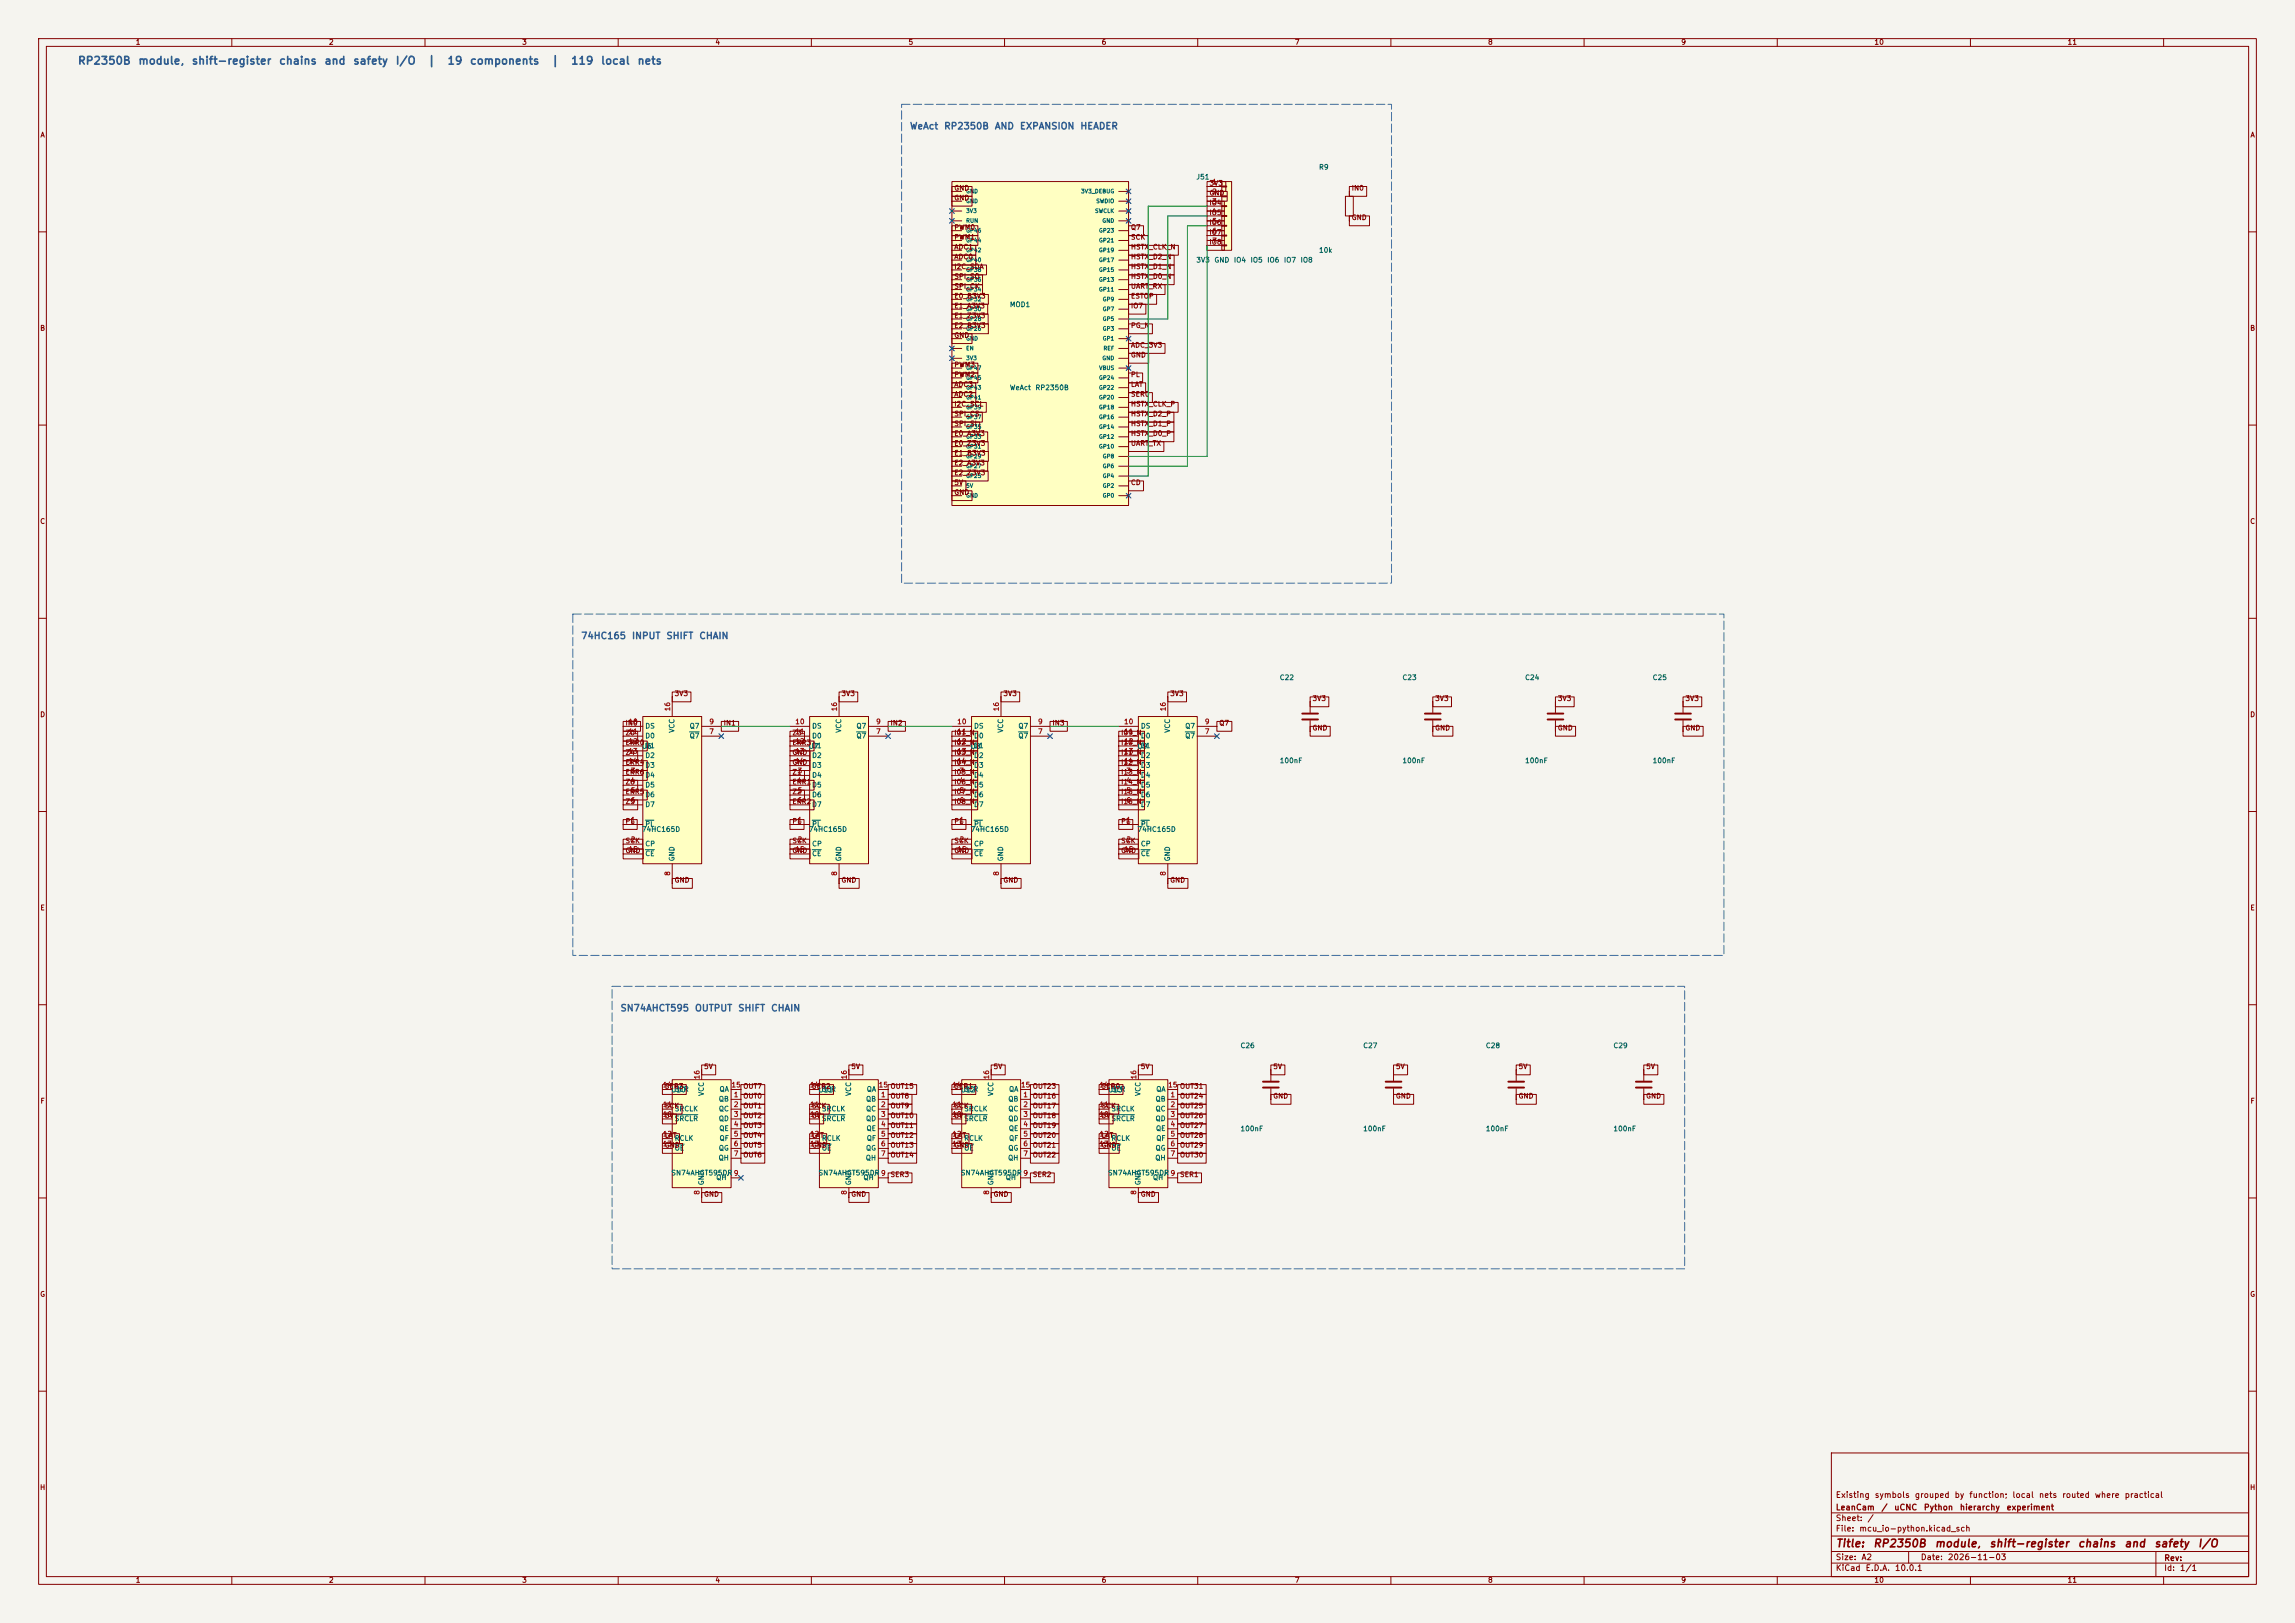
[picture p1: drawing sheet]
<svg xmlns="http://www.w3.org/2000/svg" width="594mm" height="420mm" viewBox="0 0 594 420" stroke-linecap="round" stroke-linejoin="round" font-family="sans-serif">
<defs><g id="words">
<g font-size="2" fill="#2e5b91">
<text x="20" y="17.2">RP2350B</text>
<text x="35.6" y="17.2">module,</text>
<text x="49.5" y="17.2">shift-register</text>
<text x="72.1" y="17.2">chains</text>
<text x="83.8" y="17.2">and</text>
<text x="91.3" y="17.2">safety</text>
<text x="102.2" y="17.2">I/O</text>
<text x="110.6" y="17.2">|</text>
<text x="115.6" y="17.2">19</text>
<text x="121.5" y="17.2">components</text>
<text x="142.6" y="17.2">|</text>
<text x="147.6" y="17.2">119</text>
<text x="155.4" y="17.2">local</text>
<text x="164.8" y="17.2">nets</text>
</g>
<g font-size="2" fill="#840000">
<text x="475" y="400.9">Title:</text>
<text x="484.7" y="400.9">RP2350B</text>
<text x="500.6" y="400.9">module,</text>
<text x="514.7" y="400.9">shift-register</text>
<text x="537.6" y="400.9">chains</text>
<text x="549.7" y="400.9">and</text>
<text x="557.4" y="400.9">safety</text>
<text x="568.7" y="400.9">I/O</text>
</g>
<g font-size="1.7" fill="#2e5b91">
<text x="235.4" y="33.9">WeAct RP2350B</text>
<text x="257.3" y="33.9">AND EXPANSION HEADER</text>
<text x="150.3" y="165.8">74HC165</text>
<text x="163.4" y="165.8">INPUT SHIFT CHAIN</text>
<text x="160.4" y="262.1">SN74AHCT595</text>
<text x="179.7" y="262.1">OUTPUT SHIFT CHAIN</text>
</g>
<g font-size="1.5" fill="#840000">
<text x="475" y="388">Existing</text>
<text x="485.1" y="388">symbols</text>
<text x="495.5" y="388">grouped</text>
<text x="505.8" y="388">by</text>
<text x="509.6" y="388">function;</text>
<text x="520.7" y="388">local</text>
<text x="527.6" y="388">nets</text>
<text x="533.6" y="388">routed</text>
<text x="542" y="388">where</text>
<text x="549.8" y="388">practical</text>
<text x="475" y="394">Sheet:</text>
<text x="475" y="391.2">LeanCam</text>
<text x="483.2" y="394">/</text>
<text x="486.8" y="391.2">/</text>
<text x="490.1" y="391.2">uCNC</text>
<text x="497.8" y="391.2">Python</text>
<text x="507.1" y="391.2">hierarchy</text>
<text x="519.2" y="391.2">experiment</text>
<text x="475" y="396.7">File:</text>
<text x="481.1" y="396.7">mcu_io-python.kicad_sch</text>
<text x="475" y="406.9">KiCad</text>
<text x="475" y="404.1">Size:</text>
<text x="481.7" y="404.1">A2</text>
<text x="482.7" y="406.9">E.D.A.</text>
<text x="490.3" y="406.9">10.0.1</text>
<text x="497" y="404.1">Date:</text>
<text x="504" y="404.1">2026-11-03</text>
<text x="560" y="404.3">Rev:</text>
<text x="560" y="406.9">Id:</text>
<text x="564.1" y="406.9">1/1</text>
</g>
<g font-size="1.3" fill="#840000">
<text x="35" y="11.9">1</text>
<text x="85" y="11.9">2</text>
<text x="135" y="11.9">3</text>
<text x="185" y="11.9">4</text>
<text x="235" y="11.9">5</text>
<text x="285" y="11.9">6</text>
<text x="335" y="11.9">7</text>
<text x="385" y="11.9">8</text>
<text x="435" y="11.9">9</text>
<text x="485" y="11.9">10</text>
<text x="535" y="11.9">11</text>
<text x="10.3" y="35.9">A</text>
<text x="582.3" y="35.9">A</text>
<text x="246.9" y="49.6">GND</text>
<text x="246.9" y="52.2">GND</text>
<text x="312.9" y="50.9">GND</text>
<text x="312.9" y="48.4">3V3</text>
<text x="312.9" y="53.4">IO4</text>
<text x="349.7" y="49.6">IN0</text>
<text x="246.9" y="59.8">PWM0</text>
<text x="292.6" y="59.8">Q7</text>
<text x="312.9" y="56">IO5</text>
<text x="312.9" y="58.5">IO6</text>
<text x="349.7" y="57.2">GND</text>
<text x="246.9" y="64.9">ADC1</text>
<text x="246.9" y="62.3">PWM1</text>
<text x="292.6" y="64.9">HSTX_CLK_N</text>
<text x="292.6" y="62.3">SCK</text>
<text x="312.9" y="61.1">IO7</text>
<text x="312.9" y="63.6">IO8</text>
<text x="246.9" y="67.4">ADC0</text>
<text x="246.9" y="69.9">I2C_SDA</text>
<text x="292.6" y="69.9">HSTX_D1_N</text>
<text x="292.6" y="67.4">HSTX_D2_N</text>
<text x="246.9" y="77.6">E0_B3V3</text>
<text x="246.9" y="75">SPI_CK</text>
<text x="246.9" y="72.5">SPI_SO</text>
<text x="292.6" y="75">UART_RX</text>
<text x="292.6" y="77.6">ESTOP</text>
<text x="292.6" y="72.5">HSTX_D0_N</text>
<text x="246.9" y="80.1">E1_A3V3</text>
<text x="246.9" y="82.6">E1_Z3V3</text>
<text x="292.6" y="80.1">IO7</text>
<text x="10.3" y="85.9">B</text>
<text x="246.9" y="85.2">E2_B3V3</text>
<text x="246.9" y="87.7">GND</text>
<text x="292.6" y="85.2">PG_N</text>
<text x="582.3" y="85.9">B</text>
<text x="246.9" y="95.3">PWM3</text>
<text x="292.6" y="92.8">GND</text>
<text x="292.6" y="90.3">ADC_3V3</text>
<text x="246.9" y="100.4">ADC3</text>
<text x="246.9" y="97.9">PWM2</text>
<text x="292.6" y="100.4">LAT</text>
<text x="292.6" y="97.9">PL</text>
<text x="246.9" y="103">ADC2</text>
<text x="246.9" y="105.5">I2C_SCL</text>
<text x="292.6" y="105.5">HSTX_CLK_P</text>
<text x="292.6" y="103">SER0</text>
<text x="246.9" y="110.6">SPI_SI</text>
<text x="246.9" y="113.1">E0_A3V3</text>
<text x="246.9" y="108">SPI_CS</text>
<text x="292.6" y="113.1">HSTX_D0_P</text>
<text x="292.6" y="110.6">HSTX_D1_P</text>
<text x="292.6" y="108">HSTX_D2_P</text>
<text x="246.9" y="118.2">E1_B3V3</text>
<text x="246.9" y="115.7">E0_Z3V3</text>
<text x="292.6" y="115.7">UART_TX</text>
<text x="246.9" y="120.7">E2_A3V3</text>
<text x="246.9" y="123.3">E2_Z3V3</text>
<text x="246.9" y="125.8">5V</text>
<text x="292.6" y="125.8">CD</text>
<text x="246.9" y="128.4">GND</text>
<text x="10.3" y="135.9">C</text>
<text x="582.3" y="135.9">C</text>
<text x="10.3" y="185.9">D</text>
<text x="174.5" y="180.4">3V3</text>
<text x="217.6" y="180.4">3V3</text>
<text x="259.6" y="180.4">3V3</text>
<text x="302.7" y="180.4">3V3</text>
<text x="339.6" y="181.7">3V3</text>
<text x="371.3" y="181.7">3V3</text>
<text x="403.1" y="181.7">3V3</text>
<text x="436.1" y="181.7">3V3</text>
<text x="582.3" y="185.9">D</text>
<text x="161.8" y="188.1">IN0</text>
<text x="161.8" y="190.6">Z0</text>
<text x="187.2" y="188.1">IN1</text>
<text x="204.9" y="190.6">Z3</text>
<text x="230.3" y="188.1">IN2</text>
<text x="246.9" y="190.6">I01_N</text>
<text x="272.3" y="188.1">IN3</text>
<text x="290" y="190.6">I09_N</text>
<text x="315.4" y="188.1">Q7</text>
<text x="339.6" y="189.3">GND</text>
<text x="371.3" y="189.3">GND</text>
<text x="403.1" y="189.3">GND</text>
<text x="436.1" y="189.3">GND</text>
<text x="161.8" y="193.1">ERR0</text>
<text x="161.8" y="195.7">Z4</text>
<text x="204.9" y="193.1">ERR3</text>
<text x="204.9" y="195.7">GND</text>
<text x="246.9" y="193.1">I02_N</text>
<text x="246.9" y="195.7">I03_N</text>
<text x="290" y="193.1">I10_N</text>
<text x="290" y="195.7">I11_N</text>
<text x="161.8" y="198.2">ERR4</text>
<text x="161.8" y="200.8">ERR6</text>
<text x="161.8" y="203.3">Z6</text>
<text x="204.9" y="203.3">ERR1</text>
<text x="204.9" y="198.2">GND</text>
<text x="204.9" y="200.8">Z1</text>
<text x="246.9" y="198.2">I04_N</text>
<text x="246.9" y="200.8">I05_N</text>
<text x="246.9" y="203.3">I06_N</text>
<text x="290" y="198.2">I12_N</text>
<text x="290" y="200.8">I13_N</text>
<text x="290" y="203.3">I14_N</text>
<text x="161.8" y="205.8">ERR5</text>
<text x="161.8" y="208.4">Z5</text>
<text x="204.9" y="205.8">Z2</text>
<text x="204.9" y="208.4">ERR2</text>
<text x="246.9" y="205.8">I07_N</text>
<text x="246.9" y="208.4">I08_N</text>
<text x="290" y="205.8">I15_N</text>
<text x="290" y="208.4">I16_N</text>
<text x="161.8" y="213.5">PL</text>
<text x="204.9" y="213.5">PL</text>
<text x="246.9" y="213.5">PL</text>
<text x="290" y="213.5">PL</text>
<text x="161.8" y="221.1">GND</text>
<text x="161.8" y="218.5">SCK</text>
<text x="204.9" y="221.1">GND</text>
<text x="204.9" y="218.5">SCK</text>
<text x="246.9" y="221.1">GND</text>
<text x="246.9" y="218.5">SCK</text>
<text x="290" y="218.5">SCK</text>
<text x="290" y="221.1">GND</text>
<text x="174.5" y="228.7">GND</text>
<text x="217.6" y="228.7">GND</text>
<text x="259.6" y="228.7">GND</text>
<text x="302.7" y="228.7">GND</text>
<text x="10.3" y="235.9">E</text>
<text x="582.3" y="235.9">E</text>
<text x="182.1" y="277">5V</text>
<text x="220.2" y="277">5V</text>
<text x="257" y="277">5V</text>
<text x="295.1" y="277">5V</text>
<text x="329.4" y="277">5V</text>
<text x="361.2" y="277">5V</text>
<text x="392.9" y="277">5V</text>
<text x="425.9" y="277">5V</text>
<text x="10.3" y="285.9">F</text>
<text x="171.9" y="287.1">SCK</text>
<text x="171.9" y="282">SER3</text>
<text x="192.2" y="284.6">OUT0</text>
<text x="192.2" y="287.1">OUT1</text>
<text x="192.2" y="282">OUT7</text>
<text x="210" y="287.1">SCK</text>
<text x="210" y="282">SER2</text>
<text x="230.3" y="282">OUT15</text>
<text x="230.3" y="284.6">OUT8</text>
<text x="230.3" y="287.1">OUT9</text>
<text x="246.9" y="287.1">SCK</text>
<text x="246.9" y="282">SER1</text>
<text x="267.2" y="284.6">OUT16</text>
<text x="267.2" y="287.1">OUT17</text>
<text x="267.2" y="282">OUT23</text>
<text x="285" y="287.1">SCK</text>
<text x="285" y="282">SER0</text>
<text x="305.3" y="284.6">OUT24</text>
<text x="305.3" y="287.1">OUT25</text>
<text x="305.3" y="282">OUT31</text>
<text x="329.4" y="284.6">GND</text>
<text x="361.2" y="284.6">GND</text>
<text x="392.9" y="284.6">GND</text>
<text x="425.9" y="284.6">GND</text>
<text x="582.3" y="285.9">F</text>
<text x="171.9" y="289.7">5V</text>
<text x="192.2" y="292.2">OUT3</text>
<text x="192.2" y="289.7">OUT2</text>
<text x="210" y="289.7">5V</text>
<text x="230.3" y="289.7">OUT10</text>
<text x="230.3" y="292.2">OUT11</text>
<text x="246.9" y="289.7">5V</text>
<text x="267.2" y="289.7">OUT18</text>
<text x="267.2" y="292.2">OUT19</text>
<text x="285" y="289.7">5V</text>
<text x="305.3" y="289.7">OUT26</text>
<text x="305.3" y="292.2">OUT27</text>
<text x="171.9" y="297.3">GND</text>
<text x="171.9" y="294.7">LAT</text>
<text x="192.2" y="299.8">OUT6</text>
<text x="192.2" y="294.7">OUT4</text>
<text x="192.2" y="297.3">OUT5</text>
<text x="210" y="297.3">GND</text>
<text x="210" y="294.7">LAT</text>
<text x="230.3" y="294.7">OUT12</text>
<text x="230.3" y="297.3">OUT13</text>
<text x="230.3" y="299.8">OUT14</text>
<text x="246.9" y="297.3">GND</text>
<text x="246.9" y="294.7">LAT</text>
<text x="267.2" y="297.3">OUT21</text>
<text x="267.2" y="299.8">OUT22</text>
<text x="267.2" y="294.7">OUT20</text>
<text x="285" y="297.3">GND</text>
<text x="285" y="294.7">LAT</text>
<text x="305.3" y="294.7">OUT28</text>
<text x="305.3" y="297.3">OUT29</text>
<text x="305.3" y="299.8">OUT30</text>
<text x="230.3" y="304.9">SER3</text>
<text x="267.2" y="304.9">SER2</text>
<text x="305.3" y="304.9">SER1</text>
<text x="182.1" y="310">GND</text>
<text x="220.2" y="310">GND</text>
<text x="257" y="310">GND</text>
<text x="295.1" y="310">GND</text>
<text x="10.3" y="335.9">G</text>
<text x="582.3" y="335.9">G</text>
<text x="10.2" y="385.9">H</text>
<text x="582.2" y="385.9">H</text>
<text x="35" y="409.9">1</text>
<text x="85" y="409.9">2</text>
<text x="135" y="409.9">3</text>
<text x="185" y="409.9">4</text>
<text x="235" y="409.9">5</text>
<text x="285" y="409.9">6</text>
<text x="335" y="409.9">7</text>
<text x="385" y="409.9">8</text>
<text x="435" y="409.9">9</text>
<text x="485" y="409.9">10</text>
<text x="535" y="409.9">11</text>
</g>
<g font-size="1.3" fill="#006464">
<text x="309.5" y="46.7">J51</text>
<text x="341.3" y="44.2">R9</text>
<text x="341.3" y="65.7">10k</text>
<text x="309.5" y="68.2">3V3</text>
<text x="314.2" y="68.2">GND</text>
<text x="319.2" y="68.2">IO4</text>
<text x="323.5" y="68.2">IO5</text>
<text x="327.9" y="68.2">IO6</text>
<text x="332.2" y="68.2">IO7</text>
<text x="336.5" y="68.2">IO8</text>
<text x="261.2" y="79.8">MOD1</text>
<text x="261.2" y="101.3">WeAct</text>
<text x="267.9" y="101.3">RP2350B</text>
<text x="331.1" y="176.3">C22</text>
<text x="362.8" y="176.3">C23</text>
<text x="394.6" y="176.3">C24</text>
<text x="427.6" y="176.3">C25</text>
<text x="166.9" y="188.8">DS</text>
<text x="166.9" y="191.4">D0</text>
<text x="174.9" y="189.8" transform="rotate(-90 174.9 189.8)">VCC</text>
<text x="178.4" y="191.4">Q7</text>
<text x="178.4" y="188.8">Q7</text>
<text x="210.1" y="188.8">DS</text>
<text x="210.1" y="191.4">D0</text>
<text x="218" y="189.8" transform="rotate(-90 218 189.8)">VCC</text>
<text x="221.5" y="191.4">Q7</text>
<text x="221.5" y="188.8">Q7</text>
<text x="252" y="188.8">DS</text>
<text x="252" y="191.4">D0</text>
<text x="259.9" y="189.8" transform="rotate(-90 259.9 189.8)">VCC</text>
<text x="263.4" y="191.4">Q7</text>
<text x="263.4" y="188.8">Q7</text>
<text x="295.1" y="188.8">DS</text>
<text x="295.1" y="191.4">D0</text>
<text x="303.1" y="189.8" transform="rotate(-90 303.1 189.8)">VCC</text>
<text x="306.6" y="191.4">Q7</text>
<text x="306.6" y="188.8">Q7</text>
<text x="166" y="194.1">U6</text>
<text x="166.9" y="193.9">D1</text>
<text x="166.9" y="196.4">D2</text>
<text x="209.2" y="194.1">U7</text>
<text x="210.1" y="193.9">D1</text>
<text x="210.1" y="196.4">D2</text>
<text x="251.1" y="194.1">U8</text>
<text x="252" y="193.9">D1</text>
<text x="252" y="196.4">D2</text>
<text x="294.3" y="194.1">U9</text>
<text x="295.1" y="193.9">D1</text>
<text x="295.1" y="196.4">D2</text>
<text x="331.1" y="197.8">100nF</text>
<text x="362.8" y="197.8">100nF</text>
<text x="394.6" y="197.8">100nF</text>
<text x="427.6" y="197.8">100nF</text>
<text x="166.9" y="201.5">D4</text>
<text x="166.9" y="199">D3</text>
<text x="210.1" y="201.5">D4</text>
<text x="210.1" y="199">D3</text>
<text x="252" y="201.5">D4</text>
<text x="252" y="199">D3</text>
<text x="295.1" y="201.5">D4</text>
<text x="295.1" y="199">D3</text>
<text x="166.9" y="204.1">D5</text>
<text x="166.9" y="206.6">D6</text>
<text x="166.9" y="209.1">D7</text>
<text x="210.1" y="204.1">D5</text>
<text x="210.1" y="206.6">D6</text>
<text x="210.1" y="209.1">D7</text>
<text x="252" y="204.1">D5</text>
<text x="252" y="206.6">D6</text>
<text x="252" y="209.1">D7</text>
<text x="295.1" y="204.1">D5</text>
<text x="295.1" y="206.6">D6</text>
<text x="295.1" y="209.1">D7</text>
<text x="166" y="215.6">74HC165D</text>
<text x="166.9" y="214.2">PL</text>
<text x="209.2" y="215.6">74HC165D</text>
<text x="210.1" y="214.2">PL</text>
<text x="251.1" y="215.6">74HC165D</text>
<text x="252" y="214.2">PL</text>
<text x="294.3" y="215.6">74HC165D</text>
<text x="295.1" y="214.2">PL</text>
<text x="166.9" y="219.3">CP</text>
<text x="166.9" y="221.8">CE</text>
<text x="210.1" y="219.3">CP</text>
<text x="210.1" y="221.8">CE</text>
<text x="252" y="219.3">CP</text>
<text x="252" y="221.8">CE</text>
<text x="295.1" y="219.3">CP</text>
<text x="295.1" y="221.8">CE</text>
<text x="174.9" y="223" transform="rotate(-90 174.9 223)">GND</text>
<text x="218" y="223" transform="rotate(-90 218 223)">GND</text>
<text x="259.9" y="223" transform="rotate(-90 259.9 223)">GND</text>
<text x="303.1" y="223" transform="rotate(-90 303.1 223)">GND</text>
<text x="320.9" y="271.5">C26</text>
<text x="352.7" y="271.5">C27</text>
<text x="384.4" y="271.5">C28</text>
<text x="417.5" y="271.5">C29</text>
<text x="173.6" y="283">U10</text>
<text x="174.5" y="287.9">SRCLK</text>
<text x="174.5" y="282.8">SER</text>
<text x="182.5" y="283.7" transform="rotate(-90 182.5 283.7)">VCC</text>
<text x="185.9" y="285.3">QB</text>
<text x="185.9" y="287.9">QC</text>
<text x="186.1" y="282.8">QA</text>
<text x="211.7" y="283">U11</text>
<text x="212.6" y="287.9">SRCLK</text>
<text x="212.6" y="282.8">SER</text>
<text x="220.6" y="283.7" transform="rotate(-90 220.6 283.7)">VCC</text>
<text x="224" y="285.3">QB</text>
<text x="224" y="287.9">QC</text>
<text x="224.2" y="282.8">QA</text>
<text x="248.5" y="283">U12</text>
<text x="249.4" y="287.9">SRCLK</text>
<text x="249.4" y="282.8">SER</text>
<text x="257.4" y="283.7" transform="rotate(-90 257.4 283.7)">VCC</text>
<text x="260.8" y="285.3">QB</text>
<text x="260.8" y="287.9">QC</text>
<text x="261" y="282.8">QA</text>
<text x="286.6" y="283">U13</text>
<text x="287.5" y="287.9">SRCLK</text>
<text x="287.5" y="282.8">SER</text>
<text x="295.5" y="283.7" transform="rotate(-90 295.5 283.7)">VCC</text>
<text x="298.9" y="285.3">QB</text>
<text x="298.9" y="287.9">QC</text>
<text x="299.1" y="282.8">QA</text>
<text x="174.5" y="290.4">SRCLR</text>
<text x="185.9" y="290.4">QD</text>
<text x="186" y="293">QE</text>
<text x="212.6" y="290.4">SRCLR</text>
<text x="224" y="290.4">QD</text>
<text x="224.1" y="293">QE</text>
<text x="249.4" y="290.4">SRCLR</text>
<text x="260.8" y="290.4">QD</text>
<text x="261" y="293">QE</text>
<text x="287.5" y="290.4">SRCLR</text>
<text x="298.9" y="290.4">QD</text>
<text x="299.1" y="293">QE</text>
<text x="320.9" y="293">100nF</text>
<text x="352.7" y="293">100nF</text>
<text x="384.4" y="293">100nF</text>
<text x="417.5" y="293">100nF</text>
<text x="174.5" y="295.5">RCLK</text>
<text x="174.5" y="298">OE</text>
<text x="185.9" y="298">QG</text>
<text x="186.1" y="295.5">QF</text>
<text x="212.6" y="295.5">RCLK</text>
<text x="212.6" y="298">OE</text>
<text x="224" y="298">QG</text>
<text x="224.2" y="295.5">QF</text>
<text x="249.4" y="295.5">RCLK</text>
<text x="249.4" y="298">OE</text>
<text x="260.8" y="298">QG</text>
<text x="261" y="295.5">QF</text>
<text x="287.5" y="295.5">RCLK</text>
<text x="287.5" y="298">OE</text>
<text x="298.9" y="298">QG</text>
<text x="299.1" y="295.5">QF</text>
<text x="173.6" y="304.5">SN74AHCT595DR</text>
<text x="185.3" y="305.7">QH'</text>
<text x="185.9" y="300.6">QH</text>
<text x="211.7" y="304.5">SN74AHCT595DR</text>
<text x="223.4" y="305.7">QH'</text>
<text x="224" y="300.6">QH</text>
<text x="248.5" y="304.5">SN74AHCT595DR</text>
<text x="260.2" y="305.7">QH'</text>
<text x="260.8" y="300.6">QH</text>
<text x="286.6" y="304.5">SN74AHCT595DR</text>
<text x="298.3" y="305.7">QH'</text>
<text x="298.9" y="300.6">QH</text>
<text x="182.5" y="306.8" transform="rotate(-90 182.5 306.8)">GND</text>
<text x="220.6" y="306.8" transform="rotate(-90 220.6 306.8)">GND</text>
<text x="257.4" y="306.8" transform="rotate(-90 257.4 306.8)">GND</text>
<text x="295.5" y="306.8" transform="rotate(-90 295.5 306.8)">GND</text>
</g>
<g font-size="1.3" fill="#a90000">
<text x="313.6" y="48">1</text>
<text x="313.6" y="50.5">2</text>
<text x="313.6" y="53.1">3</text>
<text x="313.6" y="55.6">4</text>
<text x="313.6" y="58.2">5</text>
<text x="313.6" y="60.7">6</text>
<text x="313.6" y="63.2">7</text>
<text x="173.7" y="184.2" transform="rotate(-90 173.7 184.2)">16</text>
<text x="216.9" y="184.2" transform="rotate(-90 216.9 184.2)">16</text>
<text x="258.8" y="184.2" transform="rotate(-90 258.8 184.2)">16</text>
<text x="302" y="184.2" transform="rotate(-90 302 184.2)">16</text>
<text x="162.5" y="187.7">10</text>
<text x="162.5" y="190.2">11</text>
<text x="183.4" y="190.2">7</text>
<text x="183.4" y="187.7">9</text>
<text x="205.7" y="187.7">10</text>
<text x="205.7" y="190.2">11</text>
<text x="226.6" y="190.2">7</text>
<text x="226.6" y="187.7">9</text>
<text x="247.6" y="187.7">10</text>
<text x="247.6" y="190.2">11</text>
<text x="268.5" y="190.2">7</text>
<text x="268.5" y="187.7">9</text>
<text x="290.8" y="187.7">10</text>
<text x="290.8" y="190.2">11</text>
<text x="311.7" y="190.2">7</text>
<text x="311.7" y="187.7">9</text>
<text x="162.5" y="192.8">12</text>
<text x="162.5" y="195.3">13</text>
<text x="162.5" y="197.9">14</text>
<text x="205.7" y="192.8">12</text>
<text x="205.7" y="195.3">13</text>
<text x="205.7" y="197.9">14</text>
<text x="247.6" y="192.8">12</text>
<text x="247.6" y="195.3">13</text>
<text x="247.6" y="197.9">14</text>
<text x="290.8" y="192.8">12</text>
<text x="290.8" y="195.3">13</text>
<text x="290.8" y="197.9">14</text>
<text x="163.1" y="200.4">3</text>
<text x="163.1" y="202.9">4</text>
<text x="206.3" y="200.4">3</text>
<text x="206.3" y="202.9">4</text>
<text x="248.2" y="200.4">3</text>
<text x="248.2" y="202.9">4</text>
<text x="291.4" y="200.4">3</text>
<text x="291.4" y="202.9">4</text>
<text x="163.1" y="205.5">5</text>
<text x="163.1" y="208">6</text>
<text x="206.3" y="205.5">5</text>
<text x="206.3" y="208">6</text>
<text x="248.2" y="205.5">5</text>
<text x="248.2" y="208">6</text>
<text x="291.4" y="205.5">5</text>
<text x="291.4" y="208">6</text>
<text x="163.1" y="213.1">1</text>
<text x="206.3" y="213.1">1</text>
<text x="248.2" y="213.1">1</text>
<text x="291.4" y="213.1">1</text>
<text x="162.5" y="220.7">15</text>
<text x="163.1" y="218.2">2</text>
<text x="205.7" y="220.7">15</text>
<text x="206.3" y="218.2">2</text>
<text x="247.6" y="220.7">15</text>
<text x="248.2" y="218.2">2</text>
<text x="290.8" y="220.7">15</text>
<text x="291.4" y="218.2">2</text>
<text x="173.7" y="226.8" transform="rotate(-90 173.7 226.8)">8</text>
<text x="216.9" y="226.8" transform="rotate(-90 216.9 226.8)">8</text>
<text x="258.8" y="226.8" transform="rotate(-90 258.8 226.8)">8</text>
<text x="302" y="226.8" transform="rotate(-90 302 226.8)">8</text>
<text x="171.4" y="281.7">14</text>
<text x="181.4" y="279.4" transform="rotate(-90 181.4 279.4)">16</text>
<text x="189.2" y="281.7">15</text>
<text x="209.5" y="281.7">14</text>
<text x="219.5" y="279.4" transform="rotate(-90 219.5 279.4)">16</text>
<text x="227.3" y="281.7">15</text>
<text x="246.3" y="281.7">14</text>
<text x="256.3" y="279.4" transform="rotate(-90 256.3 279.4)">16</text>
<text x="264.1" y="281.7">15</text>
<text x="284.4" y="281.7">14</text>
<text x="294.4" y="279.4" transform="rotate(-90 294.4 279.4)">16</text>
<text x="302.2" y="281.7">15</text>
<text x="171.4" y="286.8">11</text>
<text x="189.8" y="284.2">1</text>
<text x="189.8" y="286.8">2</text>
<text x="209.5" y="286.8">11</text>
<text x="227.9" y="284.2">1</text>
<text x="227.9" y="286.8">2</text>
<text x="246.3" y="286.8">11</text>
<text x="264.7" y="284.2">1</text>
<text x="264.7" y="286.8">2</text>
<text x="284.4" y="286.8">11</text>
<text x="302.8" y="284.2">1</text>
<text x="302.8" y="286.8">2</text>
<text x="171.4" y="289.3">10</text>
<text x="189.8" y="289.3">3</text>
<text x="189.8" y="291.8">4</text>
<text x="209.5" y="289.3">10</text>
<text x="227.9" y="289.3">3</text>
<text x="227.9" y="291.8">4</text>
<text x="246.3" y="289.3">10</text>
<text x="264.7" y="289.3">3</text>
<text x="264.7" y="291.8">4</text>
<text x="284.4" y="289.3">10</text>
<text x="302.8" y="289.3">3</text>
<text x="302.8" y="291.8">4</text>
<text x="171.4" y="294.4">12</text>
<text x="171.4" y="296.9">13</text>
<text x="189.8" y="294.4">5</text>
<text x="189.8" y="296.9">6</text>
<text x="189.8" y="299.5">7</text>
<text x="209.5" y="294.4">12</text>
<text x="209.5" y="296.9">13</text>
<text x="227.9" y="294.4">5</text>
<text x="227.9" y="296.9">6</text>
<text x="227.9" y="299.5">7</text>
<text x="246.3" y="294.4">12</text>
<text x="246.3" y="296.9">13</text>
<text x="264.7" y="294.4">5</text>
<text x="264.7" y="296.9">6</text>
<text x="264.7" y="299.5">7</text>
<text x="284.4" y="294.4">12</text>
<text x="284.4" y="296.9">13</text>
<text x="302.8" y="294.4">5</text>
<text x="302.8" y="296.9">6</text>
<text x="302.8" y="299.5">7</text>
<text x="189.8" y="304.5">9</text>
<text x="227.9" y="304.5">9</text>
<text x="264.7" y="304.5">9</text>
<text x="302.8" y="304.5">9</text>
<text x="181.4" y="309.3" transform="rotate(-90 181.4 309.3)">8</text>
<text x="219.5" y="309.3" transform="rotate(-90 219.5 309.3)">8</text>
<text x="256.3" y="309.3" transform="rotate(-90 256.3 309.3)">8</text>
<text x="294.4" y="309.3" transform="rotate(-90 294.4 309.3)">8</text>
</g>
<g font-size="1" fill="#006464">
<text x="249.9" y="50.3">GND</text>
<text x="249.9" y="52.8">GND</text>
<text x="279.7" y="50.3">3V3_DEBUG</text>
<text x="283.6" y="52.8">SWDIO</text>
<text x="249.9" y="55.3">3V3</text>
<text x="249.9" y="57.9">RUN</text>
<text x="283.3" y="55.3">SWCLK</text>
<text x="285.2" y="57.9">GND</text>
<text x="249.9" y="60.4">GP46</text>
<text x="249.9" y="63">GP44</text>
<text x="249.9" y="65.5">GP42</text>
<text x="284.3" y="65.5">GP19</text>
<text x="284.3" y="63">GP21</text>
<text x="284.3" y="60.4">GP23</text>
<text x="249.9" y="68">GP40</text>
<text x="249.9" y="70.6">GP38</text>
<text x="284.3" y="70.6">GP15</text>
<text x="284.3" y="68">GP17</text>
<text x="249.9" y="73.1">GP36</text>
<text x="249.9" y="75.7">GP34</text>
<text x="284.3" y="75.7">GP11</text>
<text x="284.3" y="73.1">GP13</text>
<text x="249.9" y="78.2">GP32</text>
<text x="249.9" y="80.7">GP30</text>
<text x="249.9" y="83.3">GP28</text>
<text x="285.3" y="83.3">GP5</text>
<text x="285.3" y="80.7">GP7</text>
<text x="285.3" y="78.2">GP9</text>
<text x="249.9" y="85.8">GP26</text>
<text x="249.9" y="88.4">GND</text>
<text x="285.3" y="88.4">GP1</text>
<text x="285.3" y="85.8">GP3</text>
<text x="249.9" y="90.9">EN</text>
<text x="249.9" y="93.4">3V3</text>
<text x="249.9" y="96">GP47</text>
<text x="284.4" y="96">VBUS</text>
<text x="285.2" y="93.4">GND</text>
<text x="285.5" y="90.9">REF</text>
<text x="249.9" y="98.5">GP45</text>
<text x="249.9" y="101.1">GP43</text>
<text x="284.3" y="101.1">GP22</text>
<text x="284.3" y="98.5">GP24</text>
<text x="249.9" y="103.6">GP41</text>
<text x="249.9" y="106.1">GP39</text>
<text x="284.3" y="106.1">GP18</text>
<text x="284.3" y="103.6">GP20</text>
<text x="249.9" y="108.7">GP37</text>
<text x="249.9" y="111.2">GP35</text>
<text x="249.9" y="113.8">GP33</text>
<text x="284.3" y="113.8">GP12</text>
<text x="284.3" y="111.2">GP14</text>
<text x="284.3" y="108.7">GP16</text>
<text x="249.9" y="116.3">GP31</text>
<text x="249.9" y="118.8">GP29</text>
<text x="284.3" y="116.3">GP10</text>
<text x="285.3" y="118.8">GP8</text>
<text x="249.9" y="121.4">GP27</text>
<text x="249.9" y="123.9">GP25</text>
<text x="285.3" y="123.9">GP4</text>
<text x="285.3" y="121.4">GP6</text>
<text x="249.9" y="126.5">5V</text>
<text x="249.9" y="129">GND</text>
<text x="285.3" y="129">GP0</text>
<text x="285.3" y="126.5">GP2</text>
</g>
</g></defs>
<path d="M0 0h594v420h-594z" fill="#f5f4ef" stroke="#f5f4ef" stroke-width=".26"/>
<g fill="none" stroke="#840000" stroke-width=".26">
<path d="M10 10h574v400h-574zM12 12h570v396h-570zM60 10v2M110 10v2M160 10v2M210 10v2M260 10v2M310 10v2M360 10v2M410 10v2M460 10v2M510 10v2"/>
<path d="M560 10v2M10 60h2M582 60h2M10 110h2M582 110h2M10 160h2M582 160h2M10 210h2M582 210h2M10 260h2M328.9 276.9v2.8M582 260h2"/>
<path d="M328.9 281.7v2.8M10 310h2M582 310h2M10 360h2M474 376h108v32h-108zM582 360h2M474 397.5h108M474 391.5h108M60 408v2M110 408v2M160 408v2M210 408v2"/>
<path d="M260 408v2M310 408v2M360 408v2M410 408v2M460 408v2M474 404.5h108M474 401.5h108M494 401.5v3M510 408v2M558 401.5v6.5M560 408v2"/>
</g>
<path d="M326.9 279.9h4.1M326.9 281.4h4.1" fill="none" stroke="#840000" stroke-width=".51"/>
<path d="M248.9 279.4h15.3v27.9h-15.3z" fill="#ffffc2"/>
<g fill="none" stroke="#840000" stroke-width=".26">
<path d="M248.9 279.4h15.3v27.9h-15.3zM256.5 276.9v2.5M360.7 276.9v2.8M246.4 287h2.5M246.4 289.6h2.5M246.4 294.6h2.5M246.4 297.2h2.5M246.4 281.9h2.5M264.2 284.5h2.5M264.2 287h2.5M264.2 289.6h2.5M264.2 292.1h2.5"/>
<path d="M264.2 294.6h2.5M264.2 297.2h2.5M264.2 299.7h2.5M264.2 281.9h2.5M360.7 281.7v2.8M256.5 307.3v2.6M264.2 304.8h2.5"/>
</g>
<path d="M249.6 288.5h6M249.6 296.1h2.4" fill="none" stroke="#006464" stroke-width=".26"/>
<path d="M358.6 279.9h4.1M358.6 281.4h4.1" fill="none" stroke="#840000" stroke-width=".51"/>
<path d="M212.1 279.4h15.2v27.9h-15.2z" fill="#ffffc2"/>
<g fill="none" stroke="#840000" stroke-width=".26">
<path d="M370.8 181.6v2.8M370.8 186.4v2.8M402.6 181.6v2.8M402.6 186.4v2.8M435.6 181.6v2.8M435.6 186.4v2.8M212.1 279.4h15.2v27.9h-15.2zM219.7 276.9v2.5M209.5 287h2.6M209.5 289.6h2.6M209.5 294.6h2.6M209.5 297.2h2.6"/>
<path d="M209.5 281.9h2.6M227.3 284.5h2.6M227.3 287h2.6M227.3 289.6h2.6M227.3 292.1h2.6M227.3 294.6h2.6M227.3 297.2h2.6M227.3 299.7h2.6M227.3 281.9h2.6M219.7 307.3v2.6M227.3 304.8h2.6"/>
</g>
<path d="M212.7 288.5h6M212.7 296.1h2.5" fill="none" stroke="#006464" stroke-width=".26"/>
<path d="M368.8 184.7h4.1M368.8 186.2h4.1M400.6 184.7h4M400.6 186.2h4M433.6 184.7h4M433.6 186.2h4" fill="none" stroke="#840000" stroke-width=".51"/>
<path d="M316.2 47h2.6v17.8h-2.6z" fill="#ffffc2"/>
<g fill="none" stroke="#840000" stroke-width=".26">
<path d="M312.4 48.3h3.8M312.4 50.8h3.8M312.4 53.3h3.8M312.4 55.9h3.8M312.4 58.4h3.8M316.2 47h2.6v17.8h-2.6zM316.2 48.1h1.3v.3h-1.3zM316.2 50.7h1.3v.2h-1.3zM316.2 53.2h1.3v.3h-1.3zM316.2 55.8h1.3v.2h-1.3zM316.2 58.3h1.3v.2h-1.3zM312.4 61h3.8"/>
<path d="M312.4 63.5h3.8M316.2 60.8h1.3v.3h-1.3zM316.2 63.4h1.3v.2h-1.3z"/>
</g>
<path d="M246.4 47h45.7v83.8h-45.7z" fill="#ffffc2"/>
<g fill="none" stroke="#840000" stroke-width=".26">
<path d="M246.4 47h45.7v83.8h-45.7zM246.4 49.5h2.5M246.4 52.1h2.5M246.4 54.6h2.5M246.4 57.2h2.5M246.4 59.7h2.5M289.6 49.5h2.5M289.6 52.1h2.5M289.6 54.6h2.5M289.6 57.2h2.5M289.6 59.7h2.5M246.4 62.2h2.5"/>
<path d="M246.4 64.8h2.5M246.4 67.3h2.5M246.4 69.9h2.5M246.4 72.4h2.5M246.4 74.9h2.5M246.4 77.5h2.5M289.6 62.2h2.5M289.6 64.8h2.5M289.6 67.3h2.5M289.6 69.9h2.5M289.6 72.4h2.5M289.6 74.9h2.5"/>
<path d="M289.6 77.5h2.5M246.4 80h2.5M246.4 82.6h2.5M246.4 85.1h2.5M246.4 87.6h2.5M246.4 90.2h2.5M246.4 92.7h2.5M246.4 95.3h2.5M246.4 97.8h2.5M289.6 80h2.5M289.6 82.6h2.5M289.6 85.1h2.5"/>
<path d="M289.6 87.6h2.5M289.6 90.2h2.5M289.6 92.7h2.5M289.6 95.3h2.5M289.6 97.8h2.5M246.4 100.3h2.5M246.4 102.9h2.5M246.4 105.4h2.5M246.4 108h2.5M246.4 110.5h2.5M246.4 113h2.5M246.4 115.6h2.5"/>
<path d="M246.4 118.1h2.5M289.6 100.3h2.5M289.6 102.9h2.5M289.6 105.4h2.5M289.6 108h2.5M289.6 110.5h2.5M289.6 113h2.5M289.6 115.6h2.5M289.6 118.1h2.5M246.4 120.7h2.5M246.4 123.2h2.5M246.4 125.7h2.5"/>
<path d="M246.4 128.3h2.5M289.6 120.7h2.5M289.6 123.2h2.5M289.6 125.7h2.5M289.6 128.3h2.5M425.4 276.9v2.8M425.4 281.7v2.8"/>
</g>
<path d="M423.4 279.9h4.1M423.4 281.4h4.1" fill="none" stroke="#840000" stroke-width=".51"/>
<path d="M251.5 185.4h15.2v38.1h-15.2z" fill="#ffffc2"/>
<g fill="none" stroke="#840000" stroke-width=".26">
<path d="M246.4 190.5h5.1M246.4 188h5.1M246.4 193h5.1M246.4 195.6h5.1M246.4 198.1h5.1M251.5 185.4h15.2v38.1h-15.2zM259.1 180.3v5.1M266.7 190.5h5.1M266.7 188h5.1M246.4 213.4h5.1M246.4 218.4h5.1M246.4 200.7h5.1"/>
<path d="M246.4 203.2h5.1M246.4 205.7h5.1M246.4 208.3h5.1M246.4 221h5.1M259.1 223.5v5.1"/>
</g>
<path d="M263.6 189.4h2.5M252.1 212.3h2.2M252.1 219.9h2.4" fill="none" stroke="#006464" stroke-width=".26"/>
<path d="M209.5 185.4h15.3v38.1h-15.3z" fill="#ffffc2"/>
<g fill="none" stroke="#840000" stroke-width=".26">
<path d="M204.5 190.5h5M204.5 188h5M204.5 193h5M204.5 195.6h5M204.5 198.1h5M209.5 185.4h15.3v38.1h-15.3zM217.2 180.3v5.1M224.8 190.5h5.1M224.8 188h5.1M204.5 213.4h5M204.5 218.4h5M204.5 200.7h5"/>
<path d="M204.5 203.2h5M204.5 205.7h5M204.5 208.3h5M204.5 221h5M217.2 223.5v5.1"/>
</g>
<path d="M221.7 189.4h2.5M210.2 212.3h2.2M210.2 219.9h2.4" fill="none" stroke="#006464" stroke-width=".26"/>
<path d="M166.4 185.4h15.2v38.1h-15.2z" fill="#ffffc2"/>
<g fill="none" stroke="#840000" stroke-width=".26">
<path d="M161.3 190.5h5.1M161.3 188h5.1M161.3 193h5.1M161.3 195.6h5.1M161.3 198.1h5.1M166.4 185.4h15.2v38.1h-15.2zM174 180.3v5.1M181.6 190.5h5.1M181.6 188h5.1M339.1 181.6v2.8M339.1 186.4v2.8M161.3 213.4h5.1"/>
<path d="M161.3 218.4h5.1M161.3 200.7h5.1M161.3 203.2h5.1M161.3 205.7h5.1M161.3 208.3h5.1M161.3 221h5.1M174 223.5v5.1"/>
</g>
<path d="M178.5 189.4h2.5M167 212.3h2.3M167 219.9h2.4" fill="none" stroke="#006464" stroke-width=".26"/>
<path d="M337.1 184.7h4M337.1 186.2h4" fill="none" stroke="#840000" stroke-width=".51"/>
<path d="M287 279.4h15.3v27.9h-15.3z" fill="#ffffc2"/>
<g fill="none" stroke="#840000" stroke-width=".26">
<path d="M287 279.4h15.3v27.9h-15.3zM294.6 276.9v2.5M284.5 287h2.5M284.5 289.6h2.5M284.5 294.6h2.5M284.5 297.2h2.5M284.5 281.9h2.5M302.3 284.5h2.5M302.3 287h2.5M302.3 289.6h2.5M302.3 292.1h2.5M302.3 294.6h2.5"/>
<path d="M302.3 297.2h2.5M302.3 299.7h2.5M302.3 281.9h2.5M294.6 307.3v2.6M302.3 304.8h2.5"/>
</g>
<path d="M287.7 288.5h6M287.7 296.1h2.4" fill="none" stroke="#006464" stroke-width=".26"/>
<path d="M174 279.4h15.2v27.9h-15.2z" fill="#ffffc2"/>
<g fill="none" stroke="#840000" stroke-width=".26">
<path d="M348.2 50.8h2.1v5.1h-2.1zM349.2 49.5v1.3M349.2 55.9v1.3M174 279.4h15.2v27.9h-15.2zM181.6 276.9v2.5M171.4 287h2.6M171.4 289.6h2.6M171.4 294.6h2.6M171.4 297.2h2.6M171.4 281.9h2.6M189.2 284.5h2.6M189.2 287h2.6"/>
<path d="M189.2 289.6h2.6M189.2 292.1h2.6M189.2 294.6h2.6M189.2 297.2h2.6M189.2 299.7h2.6M189.2 281.9h2.6M181.6 307.3v2.6M189.2 304.8h2.6"/>
</g>
<path d="M174.6 288.5h6M174.6 296.1h2.5" fill="none" stroke="#006464" stroke-width=".26"/>
<path d="M294.6 185.4h15.3v38.1h-15.3z" fill="#ffffc2"/>
<g fill="none" stroke="#840000" stroke-width=".26">
<path d="M246.4 48.3h5.2v2.5h-5.2zM246.4 50.8h5.2v2.5h-5.2zM246.4 58.4h6.7v2.6h-6.7zM292.1 58.4h3.9v2.6h-3.9zM312.4 49.5h5.2v2.6h-5.2zM312.4 47h4.9v2.5h-4.9zM312.4 52.1h4.5v2.5h-4.5zM312.4 54.6h4.5v2.6h-4.5zM312.4 57.1h4.5v2.6h-4.5zM312.4 59.7h4.5v2.5h-4.5zM349.2 55.9h5.3v2.5h-5.3zM349.2 48.3h4.5v2.5h-4.5z"/>
<path d="M246.4 66h6.2v2.6h-6.2zM246.4 63.5h6.2v2.5h-6.2zM246.4 76.2h9.4v2.5h-9.4zM246.4 78.7h9.2v2.6h-9.2zM246.4 61h6.7v2.5h-6.7zM246.4 68.6h8.9v2.5h-8.9zM246.4 73.7h7.9v2.5h-7.9zM246.4 71.1h7.9v2.6h-7.9zM292.1 63.5h12.9v2.5h-12.9zM292.1 68.6h11.8v2.5h-11.8zM292.1 66h11.8v2.6h-11.8zM292.1 61h5.1v2.5h-5.1z"/>
<path d="M292.1 73.7h9.4v2.5h-9.4zM292.1 76.2h7.3v2.5h-7.3zM292.1 71.1h11.8v2.6h-11.8zM292.1 78.7h4.5v2.6h-4.5zM312.4 62.2h4.5v2.6h-4.5zM246.4 99.1h6.2v2.5h-6.2zM246.4 81.3h9.4v2.5h-9.4zM246.4 83.8h9.4v2.6h-9.4zM246.4 86.4h5.2v2.5h-5.2zM246.4 96.5h6.7v2.6h-6.7zM246.4 94h6.7v2.5h-6.7zM292.1 91.4h5.2v2.6h-5.2z"/>
<path d="M292.1 99.1h4.4v2.5h-4.4zM292.1 83.8h6.2v2.6h-6.2zM292.1 96.5h3.6v2.6h-3.6zM292.1 88.9h9.4v2.5h-9.4zM246.4 109.2h7.2v2.6h-7.2zM246.4 116.8h9.4v2.6h-9.4zM246.4 119.4h9.2v2.5h-9.2zM246.4 101.6h6.2v2.5h-6.2zM246.4 111.8h9.2v2.5h-9.2zM246.4 114.3h9.4v2.5h-9.4zM246.4 104.1h8.9v2.6h-8.9zM246.4 106.7h7.8v2.5h-7.8z"/>
<path d="M292.1 104.1h12.8v2.6h-12.8zM292.1 111.8h11.7v2.5h-11.7zM292.1 109.2h11.7v2.6h-11.7zM292.1 106.7h11.7v2.5h-11.7zM292.1 114.3h9.1v2.5h-9.1zM292.1 101.6h6.2v2.5h-6.2zM246.4 121.9h9.4v2.6h-9.4zM246.4 124.5h3.6v2.5h-3.6zM246.4 127h5.2v2.5h-5.2zM292.1 124.5h3.9v2.5h-3.9zM174 179.1h4.8v2.5h-4.8zM217.2 179.1h4.8v2.5h-4.8z"/>
<path d="M259.1 179.1h4.8v2.5h-4.8zM302.3 179.1h4.8v2.5h-4.8zM161.3 191.8h6.2v2.5h-6.2zM161.3 196.8h6.2v2.6h-6.2zM161.3 186.7h4.5v2.5h-4.5zM161.3 189.2h3.7v2.6h-3.7zM161.3 194.3h3.7v2.6h-3.7zM161.3 199.4h6.2v2.5h-6.2zM186.7 186.7h4.5v2.5h-4.5zM204.5 191.8h6.2v2.5h-6.2zM204.5 194.3h5.2v2.6h-5.2zM204.5 196.8h5.2v2.6h-5.2z"/>
<path d="M204.5 199.4h3.7v2.5h-3.7zM204.5 189.2h3.7v2.6h-3.7zM229.9 186.7h4.4v2.5h-4.4zM246.4 191.8h6.6v2.5h-6.6zM246.4 194.3h6.6v2.6h-6.6zM246.4 196.8h6.6v2.6h-6.6zM246.4 199.4h6.6v2.5h-6.6zM246.4 189.2h6.6v2.6h-6.6zM271.8 186.7h4.5v2.5h-4.5zM289.6 196.8h6.6v2.6h-6.6zM289.6 199.4h6.6v2.5h-6.6zM289.6 189.2h6.6v2.6h-6.6z"/>
<path d="M289.6 191.8h6.6v2.5h-6.6zM289.6 194.3h6.6v2.6h-6.6zM289.6 190.5h5M289.6 188h5M289.6 193h5M289.6 195.6h5M289.6 198.1h5M294.6 185.4h15.3v38.1h-15.3zM302.3 180.3v5.1M309.9 190.5h5.1M309.9 188h5.1M315 186.7h3.8v2.5h-3.8z"/>
<path d="M339.1 188h5.2v2.5h-5.2zM339.1 180.3h4.8v2.6h-4.8zM370.8 188h5.2v2.5h-5.2zM370.8 180.3h4.9v2.6h-4.9zM402.6 188h5.2v2.5h-5.2zM402.6 180.3h4.8v2.6h-4.8zM435.6 188h5.2v2.5h-5.2zM435.6 180.3h4.9v2.6h-4.9zM161.3 219.7h5.2v2.6h-5.2zM161.3 212.1h3.6v2.5h-3.6zM161.3 217.2h5.1v2.5h-5.1zM161.3 204.5h6.2v2.5h-6.2z"/>
<path d="M161.3 207h3.7v2.6h-3.7zM161.3 201.9h3.7v2.6h-3.7zM204.5 201.9h6.2v2.6h-6.2zM204.5 204.5h3.7v2.5h-3.7zM204.5 207h6.2v2.6h-6.2zM204.5 219.7h5.2v2.6h-5.2zM204.5 212.1h3.6v2.5h-3.6zM204.5 217.2h5.1v2.5h-5.1zM246.4 219.7h5.2v2.6h-5.2zM246.4 204.5h6.6v2.5h-6.6zM246.4 207h6.6v2.6h-6.6zM246.4 212.1h3.6v2.5h-3.6z"/>
<path d="M246.4 217.2h5.1v2.5h-5.1zM246.4 201.9h6.6v2.6h-6.6zM289.6 201.9h6.6v2.6h-6.6zM289.6 204.5h6.6v2.5h-6.6zM289.6 207h6.6v2.6h-6.6zM289.6 212.1h3.6v2.5h-3.6zM289.6 217.2h5v2.5h-5zM289.6 219.7h5.2v2.6h-5.2zM289.6 213.4h5M289.6 218.4h5M289.6 200.7h5M289.6 203.2h5"/>
<path d="M289.6 205.7h5M289.6 208.3h5M174 227.3h5.2v2.6h-5.2zM217.2 227.3h5.2v2.6h-5.2zM259.1 227.3h5.2v2.6h-5.2zM289.6 221h5M302.3 227.3h5.2v2.6h-5.2zM302.3 223.5v5.1M181.6 275.6h3.6v2.5h-3.6zM219.7 275.6h3.6v2.5h-3.6zM256.5 275.6h3.7v2.5h-3.7zM294.6 275.6h3.7v2.5h-3.7z"/>
<path d="M328.9 275.6h3.7v2.5h-3.7zM360.7 275.6h3.6v2.5h-3.6zM392.4 275.6h3.7v2.5h-3.7zM392.4 276.9v2.8M425.4 275.6h3.7v2.5h-3.7zM171.4 295.9h5.3v2.6h-5.3zM171.4 293.4h4.5v2.5h-4.5zM171.4 288.3h3.7v2.5h-3.7zM171.4 285.7h5.1v2.6h-5.1zM171.4 280.7h6.2v2.5h-6.2zM191.8 290.8h6.1v2.6h-6.1zM191.8 283.2h6.1v2.6h-6.1z"/>
<path d="M191.8 285.7h6.1v2.6h-6.1zM191.8 288.3h6.1v2.5h-6.1zM191.8 298.4h6.1v2.6h-6.1zM191.8 293.4h6.1v2.5h-6.1zM191.8 295.9h6.1v2.6h-6.1zM191.8 280.7h6.1v2.5h-6.1zM209.5 288.3h3.7v2.5h-3.7zM209.5 285.7h5.1v2.6h-5.1zM209.5 280.7h6.2v2.5h-6.2zM209.5 295.9h5.3v2.6h-5.3zM209.5 293.4h4.5v2.5h-4.5zM229.9 280.7h7.4v2.5h-7.4z"/>
<path d="M229.9 283.2h6.1v2.6h-6.1zM229.9 285.7h6.1v2.6h-6.1zM229.9 288.3h7.4v2.5h-7.4zM229.9 290.8h7.4v2.6h-7.4zM229.9 293.4h7.4v2.5h-7.4zM229.9 295.9h7.4v2.6h-7.4zM229.9 298.4h7.4v2.6h-7.4zM246.4 295.9h5.2v2.6h-5.2zM246.4 293.4h4.4v2.5h-4.4zM246.4 285.7h5.1v2.6h-5.1zM246.4 280.7h6.2v2.5h-6.2zM246.4 288.3h3.6v2.5h-3.6z"/>
<path d="M266.7 295.9h7.4v2.6h-7.4zM266.7 298.4h7.4v2.6h-7.4zM266.7 283.2h7.4v2.6h-7.4zM266.7 285.7h7.4v2.6h-7.4zM266.7 288.3h7.4v2.5h-7.4zM266.7 290.8h7.4v2.6h-7.4zM266.7 293.4h7.4v2.5h-7.4zM266.7 280.7h7.4v2.5h-7.4zM284.5 295.9h5.2v2.6h-5.2zM284.5 288.3h3.6v2.5h-3.6zM284.5 293.4h4.4v2.5h-4.4zM284.5 285.7h5.1v2.6h-5.1z"/>
<path d="M284.5 280.7h6.2v2.5h-6.2zM304.8 283.2h7.4v2.6h-7.4zM304.8 285.7h7.4v2.6h-7.4zM304.8 288.3h7.4v2.5h-7.4zM304.8 280.7h7.4v2.5h-7.4zM304.8 290.8h7.4v2.6h-7.4zM304.8 293.4h7.4v2.5h-7.4zM304.8 295.9h7.4v2.6h-7.4zM304.8 298.4h7.4v2.6h-7.4zM328.9 283.2h5.2v2.6h-5.2zM360.7 283.2h5.2v2.6h-5.2zM392.4 283.2h5.2v2.6h-5.2z"/>
<path d="M392.4 281.7v2.8M425.4 283.2h5.3v2.6h-5.3zM181.6 308.6h5.2v2.6h-5.2zM219.7 308.6h5.2v2.6h-5.2zM229.9 303.5h6.1v2.6h-6.1zM256.5 308.6h5.2v2.6h-5.2zM266.7 303.5h6.2v2.6h-6.2zM294.6 308.6h5.2v2.6h-5.2zM304.8 303.5h6.2v2.6h-6.2z"/>
</g>
<path d="M306.8 189.4h2.4M295.3 212.3h2.2M295.3 219.9h2.3" fill="none" stroke="#006464" stroke-width=".26"/>
<path d="M390.4 279.9h4.1M390.4 281.4h4.1" fill="none" stroke="#840000" stroke-width=".51"/>
<path d="M312.4 58.4h-5.1v62.3h-15.2M312.4 55.9h-10.1v26.7h-10.2M312.4 53.3h-15.2v69.9h-5.1M312.4 63.5v54.6h-20.3M186.7 188h17.8M229.9 188h16.5M271.8 188h17.8" fill="none" stroke="#009600" stroke-width=".26"/>
<g fill="none" stroke="#000084" stroke-width=".26">
<path d="M245.8 56.5l1.2 1.3M245.8 54l1.2 1.2M247 56.5l-1.2 1.3M247 54l-1.2 1.2M291.5 54l1.2 1.2M291.5 48.9l1.2 1.2M291.5 51.5l1.2 1.2M291.5 56.5l1.2 1.3M292.7 54l-1.2 1.2M292.7 48.9l-1.2 1.2M292.7 51.5l-1.2 1.2M292.7 56.5l-1.2 1.3"/>
<path d="M245.8 92.1l1.2 1.2M245.8 89.6l1.2 1.2M247 92.1l-1.2 1.2M247 89.6l-1.2 1.2M291.5 94.6l1.2 1.3M291.5 87l1.2 1.2M292.7 94.6l-1.2 1.3M292.7 87l-1.2 1.2M291.5 127.7l1.2 1.2M292.7 127.7l-1.2 1.2M186.1 189.9l1.2 1.2M187.3 189.9l-1.2 1.2"/>
<path d="M229.3 189.9l1.2 1.2M230.5 189.9l-1.2 1.2M271.2 189.9l1.2 1.2M272.4 189.9l-1.2 1.2M314.4 189.9l1.2 1.2M315.6 189.9l-1.2 1.2M191.2 304.2l1.2 1.2M192.4 304.2l-1.2 1.2"/>
</g>
<path d="M233.4 27h126.8v123.9h-126.8zM148.3 158.9h297.9v88.3h-297.9zM158.4 255.2h277.6v73.1h-277.6z" fill="none" stroke="#3e6ea5" stroke-width=".26" stroke-dasharray="2.2 .8"/>
<use href="#words"/>
</svg>
